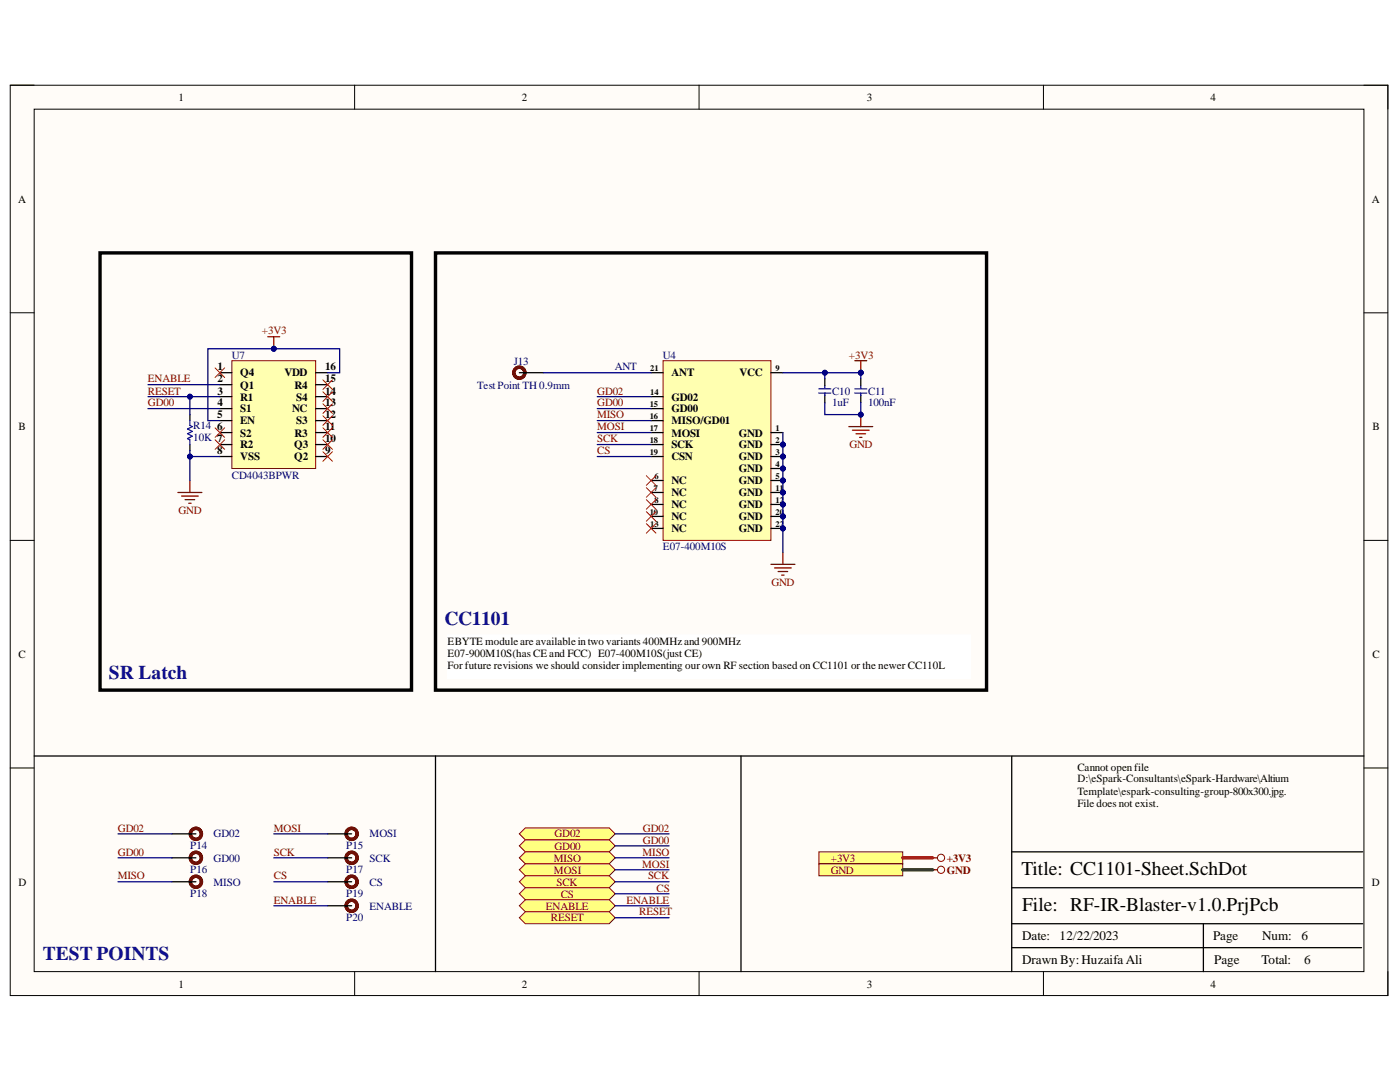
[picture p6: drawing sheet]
<svg xmlns="http://www.w3.org/2000/svg" width="279mm" height="216mm" viewBox="0 0 279 216" stroke-linecap="round" stroke-linejoin="round" font-family="sans-serif">
<defs><g id="words">
<g font-size="3.9" fill="#0b0b8e">
<text x="88.7" y="124.7">CC1101</text>
<text x="21.7" y="135.5">SR Latch</text>
<text x="8.5" y="191.6">TEST POINTS</text>
</g>
<g font-size="3.9">
<text x="203.9" y="174.6">Title: CC1101-Sheet.SchDot</text>
<text x="204" y="181.8">File: RF-IR-Blaster-v1.0.PrjPcb</text>
</g>
<g font-size="2.6">
<text x="204" y="187.6">Date:</text>
<text x="211.5" y="187.6">12/22/2023</text>
<text x="242.1" y="187.6">Page</text>
<text x="251.9" y="187.6">Num:</text>
<text x="259.8" y="187.6">6</text>
<text x="204" y="192.4">Drawn By: HuzaifaAli</text>
<text x="242.3" y="192.4">Page</text>
<text x="251.7" y="192.4">Total:</text>
<text x="260.3" y="192.4">6</text>
</g>
<g font-size="2.2">
<text x="35.6" y="20.1">1</text>
<text x="104.1" y="20.1">2</text>
<text x="173" y="20.1">3</text>
<text x="241.6" y="20.1">4</text>
<text x="3.6" y="40.4">A</text>
<text x="273.8" y="40.4">A</text>
<text x="43.4" y="73.9">1</text>
<text x="43.4" y="76.3">2</text>
<text x="48" y="75.1">Q4</text>
<text x="48" y="77.6">Q1</text>
<text x="56.8" y="75.1">VDD</text>
<text x="58.8" y="77.6">R4</text>
<text x="64.9" y="76.3">15</text>
<text x="64.9" y="73.9">16</text>
<text x="134" y="75.1">ANT</text>
<text x="147.6" y="75.1">VCC</text>
<text x="43.3" y="83.5">5</text>
<text x="43.4" y="78.7">3</text>
<text x="43.4" y="81.1">4</text>
<text x="48" y="79.9">R1</text>
<text x="48" y="82.3">S1</text>
<text x="58.3" y="82.3">NC</text>
<text x="59.1" y="79.9">S4</text>
<text x="64.9" y="83.5">12</text>
<text x="64.9" y="81.1">13</text>
<text x="64.9" y="78.7">14</text>
<text x="134" y="79.9">GD02</text>
<text x="134" y="82.3">GD00</text>
<text x="3.7" y="85.8">B</text>
<text x="43.3" y="85.8">6</text>
<text x="48" y="84.7">EN</text>
<text x="48" y="87.1">S2</text>
<text x="48" y="89.5">R2</text>
<text x="58.7" y="89.5">Q3</text>
<text x="58.8" y="87.1">R3</text>
<text x="59.1" y="84.7">S3</text>
<text x="64.9" y="88.3">10</text>
<text x="64.9" y="85.8">11</text>
<text x="134" y="84.7">MISO/GD01</text>
<text x="134" y="87.1">MOSI</text>
<text x="134" y="89.5">SCK</text>
<text x="147.4" y="87.1">GND</text>
<text x="147.4" y="89.5">GND</text>
<text x="273.9" y="85.8">B</text>
<text x="43.3" y="90.7">8</text>
<text x="48" y="91.8">VSS</text>
<text x="58.7" y="91.8">Q2</text>
<text x="64.9" y="90.7">9</text>
<text x="134" y="91.8">CSN</text>
<text x="147.4" y="91.8">GND</text>
<text x="147.4" y="94.2">GND</text>
<text x="134" y="96.7">NC</text>
<text x="134" y="99">NC</text>
<text x="134" y="101.4">NC</text>
<text x="147.4" y="96.7">GND</text>
<text x="147.4" y="99">GND</text>
<text x="147.4" y="101.4">GND</text>
<text x="134" y="103.8">NC</text>
<text x="134" y="106.2">NC</text>
<text x="147.4" y="103.8">GND</text>
<text x="147.4" y="106.2">GND</text>
<text x="3.7" y="131.3">C</text>
<text x="89.3" y="128.6">EBYTE moduleare availablein two variants 400MHzand 900MHz</text>
<text x="89.3" y="131.1">E07-900M10S(has CE and FCC) E07-400M10S(just CE)</text>
<text x="273.9" y="131.3">C</text>
<text x="89.3" y="133.5">For future revisions we should consider implementing our own RF section based on CC1101 or the newer CC110L</text>
<text x="215" y="153.7">Cannot openfile</text>
<text x="215" y="156.1">D:\eSpark-Consultants\eSpark-Hardware\Altium</text>
<text x="215" y="158.6">Template\espark-consulting-group-800x300.jpg.</text>
<text x="215" y="160.9">File does not exist.</text>
<text x="3.7" y="176.7">D</text>
<text x="273.8" y="176.7">D</text>
<text x="35.6" y="197">1</text>
<text x="104.1" y="197">2</text>
<text x="173" y="197">3</text>
<text x="241.6" y="197">4</text>
</g>
<g font-size="2.2" fill="#000080">
<text x="46.3" y="71.6">U7</text>
<text x="132.3" y="71.6">U4</text>
<text x="95.2" y="77.6">Test Point TH 0.9mm</text>
<text x="102.5" y="72.8">J13</text>
<text x="122.7" y="73.9">ANT</text>
<text x="166" y="78.7">C10</text>
<text x="166" y="81.1">1uF</text>
<text x="173.2" y="78.7">C11</text>
<text x="173.2" y="81.1">100nF</text>
<text x="38.6" y="85.7">R14</text>
<text x="38.6" y="88">10K 7</text>
<text x="46.3" y="95.5">CD4043BPWR</text>
<text x="132.3" y="109.8">E07-400M10S</text>
<text x="42.6" y="167.1">GD02</text>
<text x="73.8" y="167.1">MOSI</text>
<text x="38" y="169.5">P14</text>
<text x="42.6" y="171.9">GD00</text>
<text x="69.1" y="169.5">P15</text>
<text x="73.8" y="171.9">SCK</text>
<text x="38" y="174.2">P16</text>
<text x="38" y="179">P18</text>
<text x="42.6" y="176.7">MISO</text>
<text x="69.1" y="174.2">P17</text>
<text x="69.1" y="179">P19</text>
<text x="73.8" y="176.7">CS</text>
<text x="69.1" y="183.8">P20</text>
<text x="73.8" y="181.5">ENABLE</text>
</g>
<g font-size="2.2" fill="#800000">
<text x="52.3" y="66.7">+3V3</text>
<text x="169.4" y="71.6">+3V3</text>
<text x="29.5" y="76.3">ENABLE</text>
<text x="29.5" y="78.7">RESET</text>
<text x="29.5" y="81.1">GD00</text>
<text x="119.2" y="78.7">GD02</text>
<text x="119.2" y="81.1">GD00</text>
<text x="119.2" y="83.5">MISO</text>
<text x="119.2" y="85.8">MOSI</text>
<text x="119.2" y="88.3">SCK</text>
<text x="169.5" y="89.5">GND</text>
<text x="119.2" y="90.7">CS</text>
<text x="35.6" y="102.6">GND</text>
<text x="153.9" y="117">GND</text>
<text x="23.5" y="165.9">GD02</text>
<text x="54.6" y="165.9">MOSI</text>
<text x="110.6" y="167.1">GD02</text>
<text x="128.3" y="165.9">GD02</text>
<text x="23.5" y="170.7">GD00</text>
<text x="54.6" y="170.7">SCK</text>
<text x="110.6" y="171.9">MISO</text>
<text x="110.6" y="169.6">GD00</text>
<text x="128.1" y="173.1">MOSI</text>
<text x="128.2" y="170.7">MISO</text>
<text x="128.3" y="168.4">GD00</text>
<text x="165.8" y="171.9">+3V3</text>
<text x="189" y="171.9">+3V3</text>
<text x="23.5" y="175.5">MISO</text>
<text x="54.6" y="175.5">CS</text>
<text x="110.6" y="174.3">MOSI</text>
<text x="111.1" y="176.7">SCK</text>
<text x="111.9" y="179.1">CS</text>
<text x="129.3" y="175.5">SCK</text>
<text x="131" y="177.9">CS</text>
<text x="165.8" y="174.3">GND</text>
<text x="189" y="174.3">GND</text>
<text x="54.6" y="180.3">ENABLE</text>
<text x="108.9" y="181.5">ENABLE</text>
<text x="110" y="183.9">RESET</text>
<text x="125" y="180.3">ENABLE</text>
<text x="127.6" y="182.7">RESET</text>
</g>
<g font-size="1.7">
<text x="129.8" y="74">21</text>
<text x="154.8" y="74">9</text>
<text x="129.7" y="81.2">15</text>
<text x="129.7" y="83.6">16</text>
<text x="129.8" y="78.8">14</text>
<text x="129.7" y="86">17</text>
<text x="129.7" y="88.4">18</text>
<text x="154.8" y="86">1</text>
<text x="154.8" y="88.4">2</text>
<text x="129.7" y="90.7">19</text>
<text x="130.6" y="95.6">6</text>
<text x="154.8" y="90.7">3</text>
<text x="154.8" y="93.1">4</text>
<text x="154.8" y="95.6">5</text>
<text x="130.5" y="97.9">7</text>
<text x="130.6" y="100.3">8</text>
<text x="154.8" y="97.9">11</text>
<text x="154.8" y="100.3">12</text>
<text x="129.7" y="102.7">10</text>
<text x="129.8" y="105.1">13</text>
<text x="154.8" y="102.7">20</text>
<text x="154.8" y="105.1">22</text>
</g>
</g></defs>
<path d="M2 17h275v181.7h-275z" fill-rule="evenodd" fill="#fffcf8"/>
<path d="M2 17h275v181.7h-275z" fill="none" stroke="#000" stroke-width=".2"/>
<path d="M6.8 21.8h265.4v172.1h-265.4z" fill-rule="evenodd" fill="#fffcf8"/>
<g fill="none" stroke="#000" stroke-width=".2">
<path d="M2 17h4.8M70.8 17v4.8M139.5 17v4.8M208.2 17v4.8M272.2 17h4.8v4.8M6.8 21.8h265.4v172.1h-265.4zM2 62.4h4.8M272.2 62.4h4.8M2 107.8h4.8M272.2 107.8h4.8M2 153.2h4.8M272.2 153.2h4.8"/>
<path d="M70.8 193.9v4.8M139.5 193.9v4.8M208.2 193.9v4.8M277 193.9v4.8"/>
</g>
<path d="M272.2 150.9h-70.3v43M201.9 177.1h70.1M201.9 170h70.1M201.9 189.1h69.8M201.9 184.3h70.1M240.2 184.3v9.6" fill="none" stroke="#000" stroke-width=".25"/>
<circle cx="156.2" cy="88.7" r=".48" fill="#000080"/>
<circle cx="156.2" cy="88.7" r=".48" fill="none" stroke="#000080" stroke-width=".2"/>
<circle cx="156.2" cy="91.1" r=".48" fill="#000080"/>
<circle cx="156.2" cy="91.1" r=".48" fill="none" stroke="#000080" stroke-width=".2"/>
<circle cx="156.2" cy="93.5" r=".48" fill="#000080"/>
<circle cx="156.2" cy="93.5" r=".48" fill="none" stroke="#000080" stroke-width=".2"/>
<circle cx="156.2" cy="95.9" r=".48" fill="#000080"/>
<circle cx="156.2" cy="95.9" r=".48" fill="none" stroke="#000080" stroke-width=".2"/>
<circle cx="156.2" cy="98.3" r=".48" fill="#000080"/>
<circle cx="156.2" cy="98.3" r=".48" fill="none" stroke="#000080" stroke-width=".2"/>
<circle cx="156.2" cy="100.7" r=".48" fill="#000080"/>
<circle cx="156.2" cy="100.7" r=".48" fill="none" stroke="#000080" stroke-width=".2"/>
<circle cx="156.2" cy="103" r=".48" fill="#000080"/>
<circle cx="156.2" cy="103" r=".48" fill="none" stroke="#000080" stroke-width=".2"/>
<circle cx="156.2" cy="105.4" r=".48" fill="#000080"/>
<circle cx="156.2" cy="105.4" r=".48" fill="none" stroke="#000080" stroke-width=".2"/>
<path d="M132.3 72h21.6v35.8h-21.6z" fill-rule="evenodd" fill="#ffffb0"/>
<path d="M132.3 72h21.6v35.8h-21.6z" fill="none" stroke="#800000" stroke-width=".2"/>
<path d="M153.9 86.3h2.3M153.9 88.7h2.3" fill="none" stroke="#000" stroke-width=".25"/>
<circle cx="156.2" cy="88.7" r=".48" fill="#000080"/>
<circle cx="156.2" cy="88.7" r=".48" fill="none" stroke="#000080" stroke-width=".2"/>
<path d="M153.9 91.1h2.3" fill="none" stroke="#000" stroke-width=".25"/>
<circle cx="156.2" cy="91.1" r=".48" fill="#000080"/>
<circle cx="156.2" cy="91.1" r=".48" fill="none" stroke="#000080" stroke-width=".2"/>
<path d="M153.9 93.5h2.3" fill="none" stroke="#000" stroke-width=".25"/>
<circle cx="156.2" cy="93.5" r=".48" fill="#000080"/>
<circle cx="156.2" cy="93.5" r=".48" fill="none" stroke="#000080" stroke-width=".2"/>
<path d="M153.9 95.9h2.3" fill="none" stroke="#000" stroke-width=".25"/>
<circle cx="156.2" cy="95.9" r=".48" fill="#000080"/>
<circle cx="156.2" cy="95.9" r=".48" fill="none" stroke="#000080" stroke-width=".2"/>
<path d="M153.9 74.4h2.3M129.9 95.9h2.4M129.9 98.3h2.4M153.9 98.3h2.3M129.9 100.7h2.4M129.9 103h2.4" fill="none" stroke="#000" stroke-width=".25"/>
<circle cx="156.2" cy="98.3" r=".48" fill="#000080"/>
<circle cx="156.2" cy="98.3" r=".48" fill="none" stroke="#000080" stroke-width=".2"/>
<path d="M153.9 100.7h2.3" fill="none" stroke="#000" stroke-width=".25"/>
<circle cx="156.2" cy="100.7" r=".48" fill="#000080"/>
<circle cx="156.2" cy="100.7" r=".48" fill="none" stroke="#000080" stroke-width=".2"/>
<path d="M129.9 79.1h2.4M129.9 81.5h2.4M129.9 83.9h2.4M129.9 86.3h2.4M129.9 88.7h2.4M129.9 91.1h2.4M129.9 105.4h2.4M153.9 103h2.3" fill="none" stroke="#000" stroke-width=".25"/>
<circle cx="156.2" cy="103" r=".48" fill="#000080"/>
<circle cx="156.2" cy="103" r=".48" fill="none" stroke="#000080" stroke-width=".2"/>
<path d="M129.9 74.4h2.4M153.9 105.4h2.3" fill="none" stroke="#000" stroke-width=".25"/>
<circle cx="156.2" cy="105.4" r=".48" fill="#000080"/>
<circle cx="156.2" cy="105.4" r=".48" fill="none" stroke="#000080" stroke-width=".2"/>
<path d="M153.9 112.6h4.7M154.6 113.3h3.3M155.3 114h1.9M156 114.8h.5M156.2 110.2v2.4" fill="none" stroke="#800000" stroke-width=".25"/>
<path d="M129 94.9l1.9 1.9M129 97.3l1.9 1.9M129 99.7l1.9 1.9M130.9 94.9l-1.9 1.9M130.9 97.3l-1.9 1.9M130.9 99.7l-1.9 1.9M129 102.1l1.9 1.9M129 104.5l1.9 1.9M130.9 102.1l-1.9 1.9M130.9 104.5l-1.9 1.9" fill="none" stroke="#f00" stroke-width=".2"/>
<g fill="none" stroke="#5b0f00" stroke-width=".68">
<circle cx="39.1" cy="166.4" r="1.1"/>
<circle cx="39.1" cy="171.2" r="1.1"/>
<circle cx="39.1" cy="175.9" r="1.1"/>
<circle cx="70.2" cy="166.4" r="1.1"/>
<circle cx="70.2" cy="171.2" r="1.1"/>
<circle cx="70.2" cy="175.9" r="1.1"/>
</g>
<path d="M34.3 166.4h4.8M34.3 171.2h4.8M34.3 175.9h4.8M65.4 166.4h4.8M65.4 171.2h4.8M65.4 175.9h4.8" fill="none" stroke="#000" stroke-width=".25"/>
<path d="M163.4 170h16.8v2.4h-16.8z" fill-rule="evenodd" fill="#ffff80"/>
<g fill="none" stroke="#800000" stroke-width=".2">
<path d="M163.4 170h16.8v2.4h-16.8z"/>
<circle cx="187.8" cy="171.2" r=".72"/>
</g>
<path d="M186.1 171.2h1" fill="none" stroke="#800000" stroke-width=".25"/>
<path d="M163.4 172.4h16.8v2.4h-16.8z" fill-rule="evenodd" fill="#ffff80"/>
<g fill="none" stroke="#800000" stroke-width=".2">
<path d="M163.4 172.4h16.8v2.4h-16.8z"/>
<circle cx="187.8" cy="173.6" r=".72"/>
</g>
<path d="M186.1 173.6h1" fill="none" stroke="#800000" stroke-width=".25"/>
<path d="M89.3 126.7h104.4v8.6h-104.4z" fill-rule="evenodd" fill="#fff"/>
<path d="M89.3 126.7h104.4v8.6h-104.4z" fill="none" stroke="#fff" stroke-width=".2"/>
<path d="M171.8 75.6v1.4M171.8 78.8v1.5" fill="none" stroke="#000" stroke-width=".25"/>
<path d="M170.6 78.4h2.4M170.6 77.6h2.4M171.8 77v.5M171.8 78.4v.5" fill="none" stroke="#00f" stroke-width=".25"/>
<path d="M170.6 72h2.4M171.8 72v2.4" fill="none" stroke="#800000" stroke-width=".25"/>
<circle cx="171.8" cy="74.4" r=".48" fill="#000080"/>
<circle cx="171.8" cy="74.4" r=".48" fill="none" stroke="#000080" stroke-width=".2"/>
<path d="M169.4 85.1h4.8M170.1 85.8h3.4M170.8 86.6h1.9M171.5 87.3h.5M171.8 82.7v2.4" fill="none" stroke="#800000" stroke-width=".25"/>
<circle cx="171.8" cy="82.7" r=".48" fill="#000080"/>
<circle cx="171.8" cy="82.7" r=".48" fill="none" stroke="#000080" stroke-width=".2"/>
<path d="M164.6 75.6v1.4M164.6 78.8v1.5M6.8 150.9h194.9" fill="none" stroke="#000" stroke-width=".25"/>
<path d="M163.4 78.4h2.4M163.4 77.6h2.4M164.6 77v.5M164.6 78.4v.5" fill="none" stroke="#00f" stroke-width=".25"/>
<path d="M86.9 50.5h110v87.2h-110z" fill="none" stroke="#000" stroke-width=".68"/>
<path d="M103.6 166.4l1.2-1.2h16.8l1.2 1.2-1.2 1.2h-16.8z" fill-rule="evenodd" fill="#ffff80"/>
<path d="M103.6 166.4l1.2-1.2h16.8l1.2 1.2-1.2 1.2h-16.8z" fill="none" stroke="#800000" stroke-width=".2"/>
<path d="M103.6 168.8l1.2-1.2h16.8l1.2 1.2-1.2 1.2h-16.8z" fill-rule="evenodd" fill="#ffff80"/>
<path d="M103.6 168.8l1.2-1.2h16.8l1.2 1.2-1.2 1.2h-16.8z" fill="none" stroke="#800000" stroke-width=".2"/>
<path d="M103.6 171.2l1.2-1.2h16.8l1.2 1.2-1.2 1.2h-16.8z" fill-rule="evenodd" fill="#ffff80"/>
<path d="M103.6 171.2l1.2-1.2h16.8l1.2 1.2-1.2 1.2h-16.8z" fill="none" stroke="#800000" stroke-width=".2"/>
<path d="M103.7 173.6l1.1-1.2h16.8l1.2 1.2-1.2 1.2h-16.8z" fill-rule="evenodd" fill="#ffff80"/>
<path d="M103.7 173.6l1.1-1.2h16.8l1.2 1.2-1.2 1.2h-16.8z" fill="none" stroke="#800000" stroke-width=".2"/>
<path d="M103.7 175.9l1.1-1.1h16.8l1.2 1.1-1.2 1.2h-16.8z" fill-rule="evenodd" fill="#ffff80"/>
<path d="M103.7 175.9l1.1-1.1h16.8l1.2 1.1-1.2 1.2h-16.8z" fill="none" stroke="#800000" stroke-width=".2"/>
<path d="M104.8 177.1h16.8l1.2 1.2-1.2 1.2h-16.8l-1.1-1.2z" fill-rule="evenodd" fill="#ffff80"/>
<path d="M104.8 177.1h16.8l1.2 1.2-1.2 1.2h-16.8l-1.1-1.2z" fill="none" stroke="#800000" stroke-width=".2"/>
<path d="M103.6 74.4h4.8M86.9 150.9v43M147.9 150.9v43" fill="none" stroke="#000" stroke-width=".25"/>
<circle cx="103.6" cy="74.4" r="1.1" fill="none" stroke="#5b0f00" stroke-width=".68"/>
<path d="M103.7 180.7l1.1-1.2h16.8l1.2 1.2-1.2 1.2h-16.8z" fill-rule="evenodd" fill="#ffff80"/>
<path d="M103.7 180.7l1.1-1.2h16.8l1.2 1.2-1.2 1.2h-16.8z" fill="none" stroke="#800000" stroke-width=".2"/>
<circle cx="70.2" cy="180.7" r="1.1" fill="none" stroke="#5b0f00" stroke-width=".68"/>
<path d="M65.4 180.7h4.8" fill="none" stroke="#000" stroke-width=".25"/>
<path d="M20 50.5h62.1v87.2h-62.1z" fill="none" stroke="#000" stroke-width=".68"/>
<path d="M103.7 183.1l1.1-1.2h16.8l1.2 1.2-1.2 1.2h-16.8z" fill-rule="evenodd" fill="#ffff80"/>
<path d="M103.7 183.1l1.1-1.2h16.8l1.2 1.2-1.2 1.2h-16.8z" fill="none" stroke="#800000" stroke-width=".2"/>
<path d="M46.3 72h16.7v21.5h-16.7z" fill-rule="evenodd" fill="#ffffb0"/>
<path d="M46.3 72h16.7v21.5h-16.7z" fill="none" stroke="#800000" stroke-width=".2"/>
<g fill="none" stroke="#000" stroke-width=".25">
<path d="M43.9 74.4h2.4M43.9 76.8h2.4M43.9 79.1h2.4M63 74.4h2.4M63 76.8h2.4M63 79.1h2.4M43.9 81.5h2.4M43.9 83.9h2.4M43.9 86.3h2.4M43.9 88.7h2.4M43.9 91.1h2.4M63 81.5h2.4"/>
<path d="M63 83.9h2.4M63 86.3h2.4M63 88.7h2.4M63 91.1h2.4"/>
</g>
<path d="M53.4 67.2h2.4M54.6 67.2v2.4M35.5 98.3h4.8M36.2 99h3.4M36.9 99.7h2M37.9 95.9v2.4M37.7 100.4h.4" fill="none" stroke="#800000" stroke-width=".25"/>
<path d="M42.9 73.4l1.9 1.9M44.8 73.4l-1.9 1.9" fill="none" stroke="#f00" stroke-width=".2"/>
<circle cx="54.6" cy="69.6" r=".48" fill="#000080"/>
<circle cx="54.6" cy="69.6" r=".48" fill="none" stroke="#000080" stroke-width=".2"/>
<g fill="none" stroke="#f00" stroke-width=".2">
<path d="M64.4 75.8l2 1.9M64.4 78.2l2 1.9M66.4 75.8l-2 1.9M66.4 78.2l-2 1.9M42.9 85.4l1.9 1.9M42.9 87.8l1.9 1.9M44.8 85.4l-1.9 1.9M44.8 87.8l-1.9 1.9M64.4 80.6l2 1.9M64.4 83l2 1.9M64.4 85.4l2 1.9M64.4 87.8l2 1.9"/>
<path d="M64.4 90.1l2 2M66.4 80.6l-2 1.9M66.4 83l-2 1.9M66.4 85.4l-2 1.9M66.4 87.8l-2 1.9M66.4 90.1l-2 2"/>
</g>
<path d="M37.9 82.7v1.2M37.9 88.7v1.2" fill="none" stroke="#000" stroke-width=".25"/>
<path d="M37.9 83.9v1l.5 .2-1 .5 1 .5-1 .5 1 .4-1 .5 .5 .3v.9" fill="none" stroke="#00f" stroke-width=".25"/>
<path d="M119.2 79.1h10.7M119.2 81.5h10.7M119.2 83.9h10.7M119.2 86.3h10.7M119.2 88.7h10.7M119.2 91.1h10.7M156.2 86.3v23.9" fill="none" stroke="#000080" stroke-width=".25"/>
<circle cx="156.2" cy="88.7" r=".48" fill="#000080"/>
<circle cx="156.2" cy="88.7" r=".48" fill="none" stroke="#000080" stroke-width=".2"/>
<circle cx="156.2" cy="91.1" r=".48" fill="#000080"/>
<circle cx="156.2" cy="91.1" r=".48" fill="none" stroke="#000080" stroke-width=".2"/>
<circle cx="156.2" cy="93.5" r=".48" fill="#000080"/>
<circle cx="156.2" cy="93.5" r=".48" fill="none" stroke="#000080" stroke-width=".2"/>
<circle cx="156.2" cy="95.9" r=".48" fill="#000080"/>
<circle cx="156.2" cy="95.9" r=".48" fill="none" stroke="#000080" stroke-width=".2"/>
<circle cx="156.2" cy="98.3" r=".48" fill="#000080"/>
<circle cx="156.2" cy="98.3" r=".48" fill="none" stroke="#000080" stroke-width=".2"/>
<circle cx="156.2" cy="100.7" r=".48" fill="#000080"/>
<circle cx="156.2" cy="100.7" r=".48" fill="none" stroke="#000080" stroke-width=".2"/>
<circle cx="156.2" cy="103" r=".48" fill="#000080"/>
<circle cx="156.2" cy="103" r=".48" fill="none" stroke="#000080" stroke-width=".2"/>
<circle cx="156.2" cy="105.4" r=".48" fill="#000080"/>
<circle cx="156.2" cy="105.4" r=".48" fill="none" stroke="#000080" stroke-width=".2"/>
<path d="M164.6 80.3v2.4h7.2v-2.4M23.6 166.4h10.7M23.6 171.2h10.7M23.6 175.9h10.7M54.6 166.4h10.8M54.6 171.2h10.8M54.6 175.9h10.8" fill="none" stroke="#000080" stroke-width=".25"/>
<path d="M180.2 171.2h5.9" fill="none" stroke="#f00" stroke-width=".68"/>
<path d="M180.2 173.6h5.9" fill="none" stroke="#274e13" stroke-width=".68"/>
<circle cx="171.8" cy="82.7" r=".48" fill="#000080"/>
<circle cx="171.8" cy="82.7" r=".48" fill="none" stroke="#000080" stroke-width=".2"/>
<path d="M164.6 74.4v1.2" fill="none" stroke="#000080" stroke-width=".25"/>
<circle cx="164.6" cy="74.4" r=".48" fill="#000080"/>
<circle cx="164.6" cy="74.4" r=".48" fill="none" stroke="#000080" stroke-width=".2"/>
<path d="M171.8 74.4v1.2" fill="none" stroke="#000080" stroke-width=".25"/>
<circle cx="171.8" cy="74.4" r=".48" fill="#000080"/>
<circle cx="171.8" cy="74.4" r=".48" fill="none" stroke="#000080" stroke-width=".2"/>
<path d="M156.2 74.4h15.6" fill="none" stroke="#000080" stroke-width=".25"/>
<circle cx="164.6" cy="74.4" r=".48" fill="#000080"/>
<circle cx="164.6" cy="74.4" r=".48" fill="none" stroke="#000080" stroke-width=".2"/>
<circle cx="171.8" cy="74.4" r=".48" fill="#000080"/>
<circle cx="171.8" cy="74.4" r=".48" fill="none" stroke="#000080" stroke-width=".2"/>
<path d="M29.5 76.8h14.4M108.4 74.4h21.5M37.9 89.9v6M122.8 166.4h10.7M122.8 168.8h10.7M122.8 171.2h10.7M122.8 173.6h10.7M122.8 175.9h10.7M122.8 178.3h10.7M54.6 180.7h10.8M122.8 180.7h10.7M122.8 183.1h10.7" fill="none" stroke="#000080" stroke-width=".25"/>
<circle cx="37.9" cy="91.1" r=".48" fill="#000080"/>
<circle cx="37.9" cy="91.1" r=".48" fill="none" stroke="#000080" stroke-width=".2"/>
<path d="M29.5 79.1h14.4M29.5 81.5h14.4" fill="none" stroke="#000080" stroke-width=".25"/>
<circle cx="37.9" cy="79.1" r=".48" fill="#000080"/>
<circle cx="37.9" cy="79.1" r=".48" fill="none" stroke="#000080" stroke-width=".2"/>
<path d="M37.9 79.1v3.6" fill="none" stroke="#000080" stroke-width=".25"/>
<circle cx="37.9" cy="79.1" r=".48" fill="#000080"/>
<circle cx="37.9" cy="79.1" r=".48" fill="none" stroke="#000080" stroke-width=".2"/>
<path d="M54.6 69.6h-13.1v14.3h2.4" fill="none" stroke="#000080" stroke-width=".25"/>
<circle cx="54.6" cy="69.6" r=".48" fill="#000080"/>
<circle cx="54.6" cy="69.6" r=".48" fill="none" stroke="#000080" stroke-width=".2"/>
<path d="M54.6 69.6h13.2v4.8h-2.4" fill="none" stroke="#000080" stroke-width=".25"/>
<circle cx="54.6" cy="69.6" r=".48" fill="#000080"/>
<circle cx="54.6" cy="69.6" r=".48" fill="none" stroke="#000080" stroke-width=".2"/>
<path d="M37.9 91.1h6" fill="none" stroke="#000080" stroke-width=".25"/>
<circle cx="37.9" cy="91.1" r=".48" fill="#000080"/>
<circle cx="37.9" cy="91.1" r=".48" fill="none" stroke="#000080" stroke-width=".2"/>
<use href="#words"/>
</svg>
